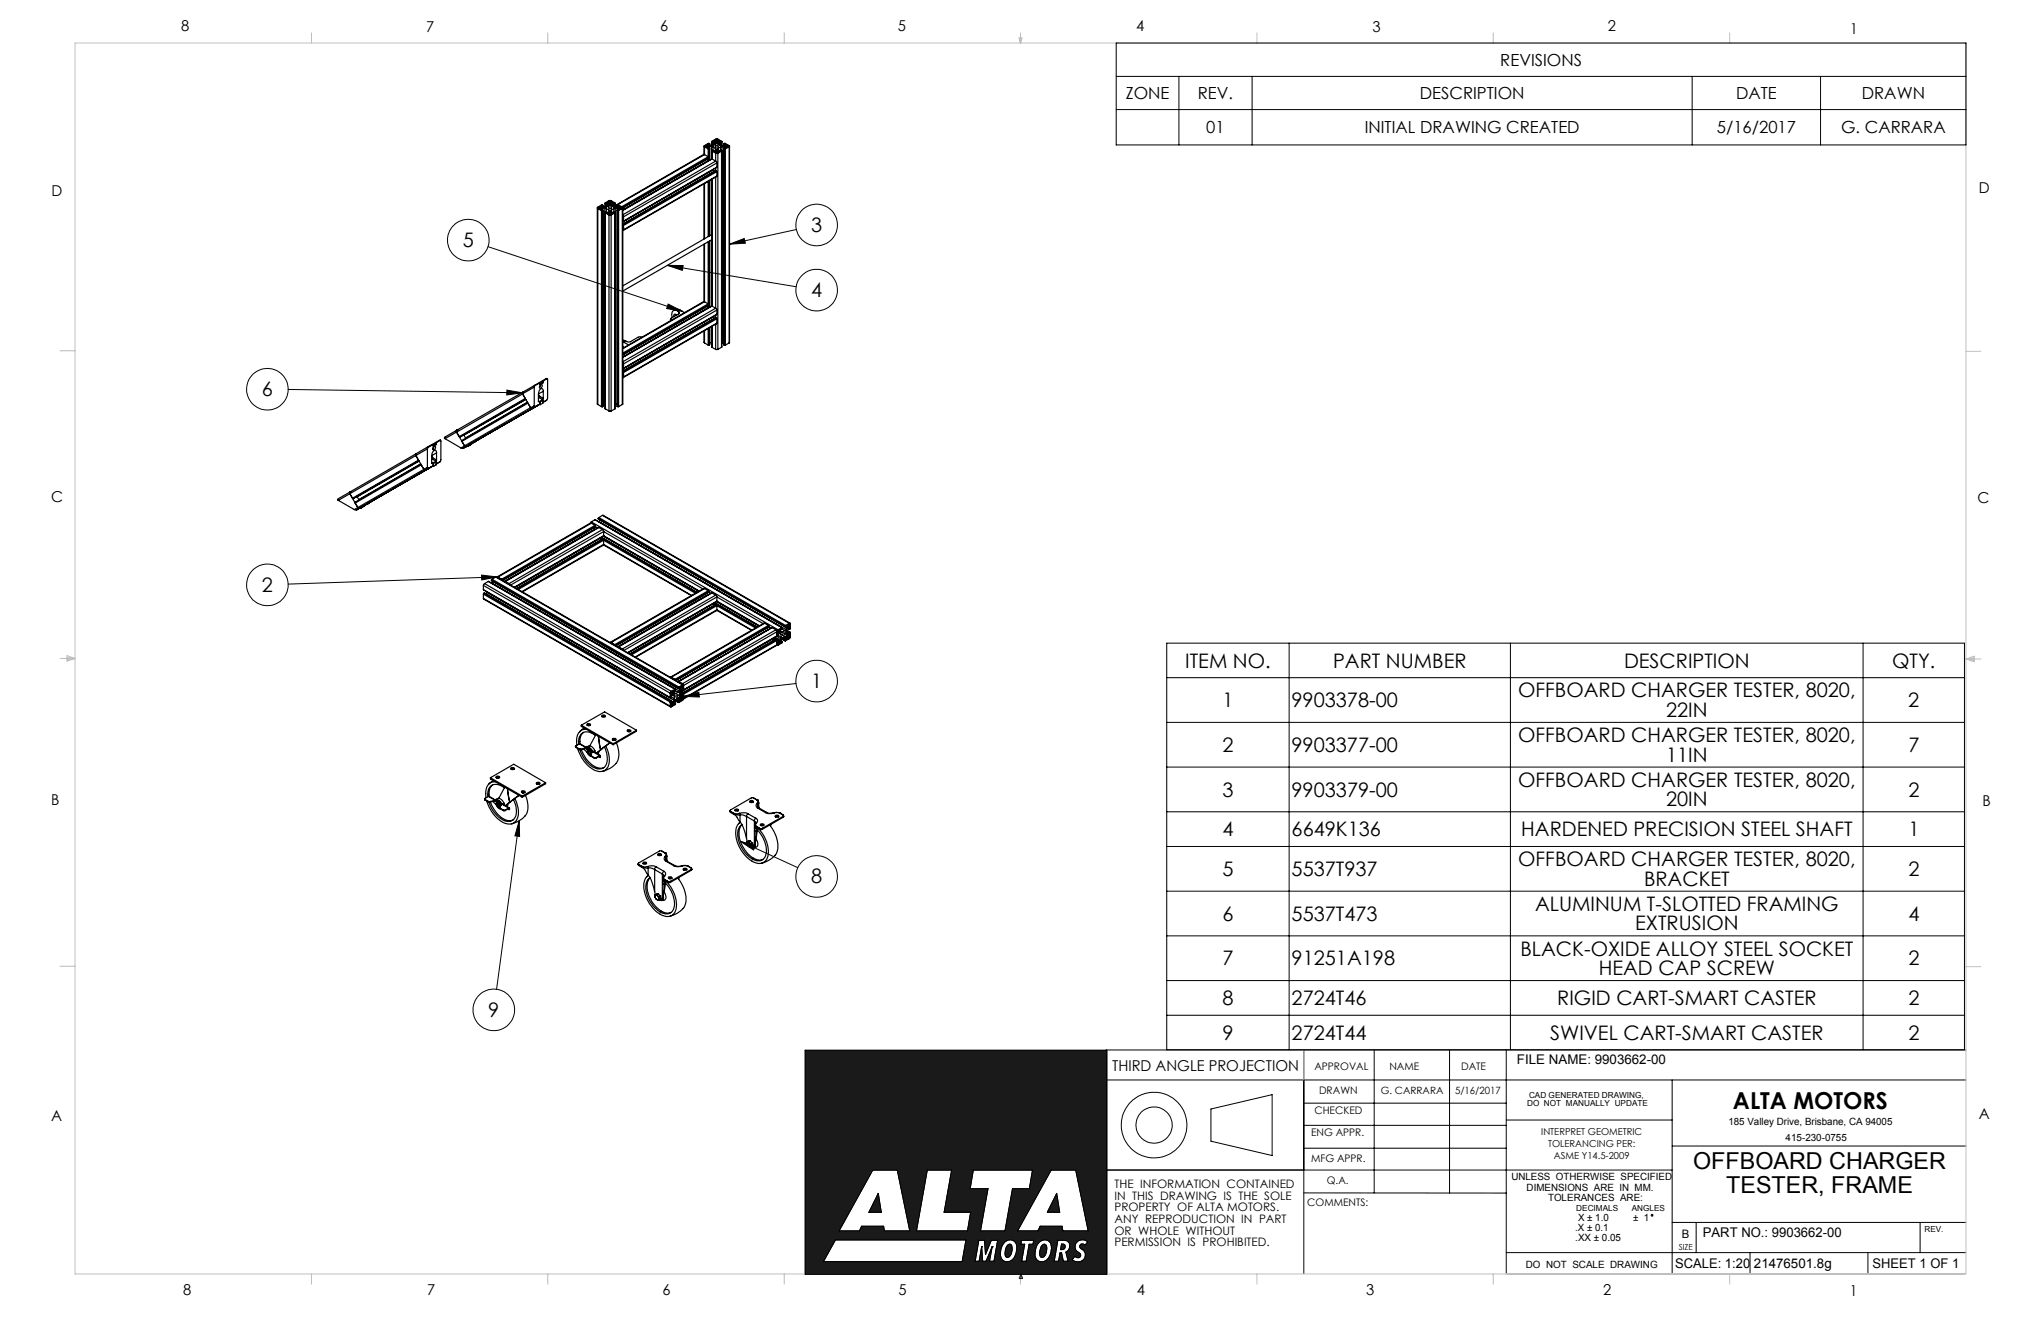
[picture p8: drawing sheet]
<svg xmlns="http://www.w3.org/2000/svg" width="432mm" height="279mm" viewBox="0 0 432 279" stroke-linecap="round" stroke-linejoin="round" font-family="sans-serif">
<defs><g id="words">
<g font-size="4.9">
<text x="366.6" y="234.7">ALTA MOTORS</text>
<text x="358.2" y="247.3">OFFBOARD CHARGER</text>
<text x="365.2" y="252.2">TESTER, FRAME</text>
</g>
<g font-size="4.2">
<text x="97.9" y="52.3">5</text>
<text x="171.6" y="49.1">3</text>
<text x="171.6" y="62.8">4</text>
<text x="55.4" y="83.8">6</text>
<text x="55.4" y="125.2">2</text>
<text x="250.8" y="141.2">ITEM NO.</text>
<text x="282" y="141.2">PART NUMBER</text>
<text x="343.6" y="141.2">DESCRIPTION</text>
<text x="400.3" y="141.2">QTY.</text>
<text x="171.6" y="145.5">1</text>
<text x="258.6" y="149.6">1</text>
<text x="273.2" y="149.6">9903378-00</text>
<text x="321.2" y="147.5">OFFBOARD CHARGER TESTER, 8020,</text>
<text x="403.7" y="149.6">2</text>
<text x="352.5" y="151.6">22IN</text>
<text x="258.6" y="159">2</text>
<text x="273.2" y="159">9903377-00</text>
<text x="321.2" y="157">OFFBOARD CHARGER TESTER, 8020,</text>
<text x="352.5" y="161.1">11IN</text>
<text x="403.7" y="159">7</text>
<text x="321.2" y="166.4">OFFBOARD CHARGER TESTER, 8020,</text>
<text x="258.6" y="168.5">3</text>
<text x="273.2" y="168.5">9903379-00</text>
<text x="352.5" y="170.5">20IN</text>
<text x="403.7" y="168.5">2</text>
<text x="258.6" y="176.9">4</text>
<text x="273.3" y="176.9">6649K136</text>
<text x="321.8" y="176.9">HARDENED PRECISION STEEL SHAFT</text>
<text x="403.7" y="176.9">1</text>
<text x="258.6" y="185.3">5</text>
<text x="273.3" y="185.3">5537T937</text>
<text x="321.2" y="183.2">OFFBOARD CHARGER TESTER, 8020,</text>
<text x="403.7" y="185.3">2</text>
<text x="171.6" y="186.9">8</text>
<text x="347.8" y="187.3">BRACKET</text>
<text x="258.6" y="194.7">6</text>
<text x="273.3" y="194.7">5537T473</text>
<text x="324.8" y="192.7">ALUMINUM T-SLOTTED FRAMING</text>
<text x="346" y="196.8">EXTRUSION</text>
<text x="403.7" y="194.7">4</text>
<text x="321.7" y="202.1">BLACK-OXIDE ALLOY STEEL SOCKET</text>
<text x="258.6" y="204.2">7</text>
<text x="273.3" y="204.2">91251A198</text>
<text x="338.2" y="206.2">HEAD CAP SCREW</text>
<text x="403.7" y="204.2">2</text>
<text x="103.3" y="215.1">9</text>
<text x="258.6" y="212.6">8</text>
<text x="273.3" y="212.6">2724T46</text>
<text x="329.5" y="212.6">RIGID CART-SMART CASTER</text>
<text x="403.7" y="212.6">2</text>
<text x="258.6" y="219.9">9</text>
<text x="273.3" y="219.9">2724T44</text>
<text x="328" y="219.9">SWIVEL CART-SMART CASTER</text>
<text x="403.7" y="219.9">2</text>
</g>
<g font-size="3.5">
<text x="317.4" y="13.9">REVISIONS</text>
<text x="238.2" y="21">ZONE</text>
<text x="253.4" y="21">REV.</text>
<text x="300.4" y="21">DESCRIPTION</text>
<text x="367.3" y="21">DATE</text>
<text x="393.9" y="21">DRAWN</text>
<text x="255.2" y="28.2">01</text>
<text x="288.7" y="28.2">INITIAL DRAWING CREATED</text>
<text x="363.2" y="28.2">5/16/2017</text>
<text x="389.5" y="28.2">G. CARRARA</text>
</g>
<g font-size="3.2">
<text x="38.3" y="6.7">8</text>
<text x="90.2" y="6.7">7</text>
<text x="139.7" y="6.5">6</text>
<text x="190" y="6.5">5</text>
<text x="240.4" y="6.5">4</text>
<text x="290.4" y="6.7">3</text>
<text x="340.2" y="6.6">2</text>
<text x="391.4" y="7.2">1</text>
<text x="10.9" y="41.6">D</text>
<text x="418.7" y="40.7">D</text>
<text x="10.8" y="106.3">C</text>
<text x="418.4" y="106.4">C</text>
<text x="10.8" y="170.2">B</text>
<text x="419.4" y="170.6">B</text>
<text x="235.3" y="226.5">THIRD ANGLE PROJECTION</text>
<text x="10.8" y="237.2">A</text>
<text x="418.6" y="236.8">A</text>
<text x="38.8" y="273.8">8</text>
<text x="90.4" y="273.8">7</text>
<text x="140.2" y="273.8">6</text>
<text x="190.1" y="273.9">5</text>
<text x="240.5" y="273.8">4</text>
<text x="289" y="273.9">3</text>
<text x="339.1" y="273.8">2</text>
<text x="391.4" y="274.1">1</text>
</g>
<g font-size="2.8">
<text x="320.9" y="225">FILE NAME: 9903662-00</text>
<text x="360.3" y="261.7">PART NO.: 9903662-00</text>
<text x="354.4" y="268.2">SCALE: 1:20</text>
<text x="371.1" y="268.2">21476501.8g</text>
<text x="396.2" y="268.2">SHEET 1 OF 1</text>
</g>
<g font-size="2.5">
<text x="235.8" y="251.3">THE INFORMATION CONTAINED</text>
<text x="235.8" y="253.8">IN THIS DRAWING IS THE SOLE</text>
<text x="235.8" y="256.2">PROPERTY OF ALTA MOTORS.</text>
<text x="235.8" y="258.7">ANY REPRODUCTION IN PART</text>
<text x="235.8" y="261.2">OR WHOLE WITHOUT</text>
<text x="235.8" y="263.6">PERMISSION IS PROHIBITED.</text>
<text x="355.8" y="261.8">B</text>
</g>
<g font-size="2.2">
<text x="278.1" y="226.4">APPROVAL</text>
<text x="294" y="226.3">NAME</text>
<text x="309.1" y="226.4">DATE</text>
<text x="279.1" y="231.4">DRAWN</text>
<text x="278.1" y="235.5">CHECKED</text>
<text x="277.4" y="245.8">MFG APPR.</text>
<text x="277.4" y="240.3">ENG APPR.</text>
<text x="280.7" y="250.5">Q.A.</text>
<text x="276.6" y="255.1">COMMENTS:</text>
</g>
<g font-size="2.1">
<text x="292.1" y="231.4">G. CARRARA</text>
<text x="307.8" y="231.3">5/16/2017</text>
<text x="365.7" y="237.8">185 Valley Drive, Brisbane, CA 94005</text>
<text x="377.8" y="241.2">415-230-0755</text>
<text x="319.7" y="249.6">UNLESS OTHERWISE SPECIFIED</text>
<text x="323" y="251.9">DIMENSIONS ARE IN MM.</text>
<text x="327.5" y="254">TOLERANCES ARE:</text>
<text x="333.3" y="260.4">.X ± 0.1</text>
<text x="333.3" y="262.5">.XX ± 0.05</text>
<text x="333.8" y="258.3">X ± 1.0</text>
<text x="345.5" y="258.3">± 1</text>
<text x="322.8" y="268.2">DO NOT SCALE DRAWING</text>
</g>
<g font-size="2">
<text x="326.1" y="240">INTERPRET GEOMETRIC</text>
<text x="327.5" y="242.5">TOLERANCING PER:</text>
<text x="328.8" y="245">ASME Y14.5-2009</text>
</g>
<g font-size="1.8">
<text x="323.5" y="232.2">CAD GENERATED DRAWING,</text>
<text x="323.1" y="234">DO NOT MANUALLY UPDATE</text>
<text x="333.5" y="256">DECIMALS</text>
<text x="345.2" y="256">ANGLES</text>
<text x="407.2" y="260.6">REV.</text>
<text x="355.2" y="264.3">SIZE</text>
</g>
</g></defs>
<g fill="none" stroke="#000" stroke-width=".21">
<path d="M170.4 222.1h63.7v47.4h-63.7zM234 228.4h181.9M256.2 234.6l12.9-3.1v12.9l-12.9-3zM275.8 238h42.9M275.8 233.3h42.9M275.8 222.1v47.3M290.7 222.1v30.2M306.7 222.1v30.2M318.7 222.1v47.4M318.7 236.9h35.1M353.8 228.4v41.1M415.9 222.1h-181.9v47.4"/>
<path d="M184.6 247.5h5.2l2.7 12.8h-5.4l-.2-.9h-4.6l-.5 .9h-4.3zM185.8 252.4l.6 4h-2.6zM196.2 247.5h5.1l-1.6 8.9h5.7l-.7 3.9h-10.8zM205.9 247.5h12.5l-.6 3.9h-3.6l-1.6 8.9h-5.2l1.6-8.9h-3.8zM222.4 247.5h5.2l2.6 12.8h-5.3l-.2-.9h-4.6l-.5 .9h-4.3zM223.6 252.4l.6 4h-2.6zM234 247.5h119.8M275.8 252.3h42.9M275.8 242.9h42.9M353.8 258.6h62.1M353.8 242.4h62.1M358.8 258.6v6.3"/>
<path d="M406.2 258.6v6.3M176.7 262.3h27.7l-.8 4.5h-29.4zM207.7 263.7h.1M207.7 263.7l-.5 3.1h-.9l.8-4.5h1.2l.2 3 1.2-3h1.4l-.8 4.5h-1l.6-3.1M207.7 263.7l.2 3.1h.7l1.3-3.1M209.9 263.7h.1M212.5 262.7a1.5 1.5 0 0 1 1.8-.3 1.5 1.5 0 0 1 .8 1.7 2.51 2.51 0 0 1-2.1 2.8 1.51 1.51 0 0 1-1.4-1.8 3.6 3.6 0 0 1 .9-2.4zM213.2 263.3l.4-.2a.84 .84 0 0 1 .5 1.2l-.2 1a.79 .79 0 0 1-1 .6 2.06 2.06 0 0 1 .3-2.6zM216.1 262.3h2.6l-.2 .9h-.8l-.6 3.6h-1l.7-3.6h-.8zM219.9 262.7a1.5 1.5 0 0 1 1.8-.3 1.5 1.5 0 0 1 .8 1.7 2.58 2.58 0 0 1-2.2 2.8 1.46 1.46 0 0 1-1.3-1.8 3.2 3.2 0 0 1 .9-2.4zM220.5 263.3l.4-.2a.84 .84 0 0 1 .5 1.2l-.2 1a.73 .73 0 0 1-1 .6 2.06 2.06 0 0 1 .3-2.6zM223.8 262.3a2.71 2.71 0 0 1 2.2 .3 1.46 1.46 0 0 1-.5 2.2l.5 2h-1l-.4-1.8h-.3l-.4 1.8h-.9z"/>
<path d="M224.6 263.1h.3a.64 .64 0 0 1 .4 .9 .64 .64 0 0 1-.9 .3zM228 262.5a1.68 1.68 0 0 1 2.1 .2l-.5 .6-.5-.2h-.4l-.2 .3a1.81 1.81 0 0 0 .9 1.3 1.57 1.57 0 0 1-.5 2 1.57 1.57 0 0 1-2.1-.3l.6-.7a.63 .63 0 0 0 .8 .3 .63 .63 0 0 0 .3-.9 1.48 1.48 0 0 1-1.1-1.1 1.48 1.48 0 0 1 .6-1.5zM318.7 264.9h97.2M370.2 264.9v4.6M395.2 264.9v4.6"/>
<circle cx="244.1" cy="238" r="3.8"/>
<circle cx="244.2" cy="238" r="6.9"/>
</g>
<path d="M234.1 222.1v47.4" fill="none" stroke="#191924" stroke-width=".25"/>
<g fill="none" stroke="#c0c0c0" stroke-width=".21">
<path d="M15.9 9.1h400v260.4h-400zM65.9 6.9v2.2M115.9 6.9v2.2M165.9 6.9v2.2M215.6 8h.6l-.3 1.1zM215.7 8l.2 1.1M215.9 6.9v2.2M216 8l-.1 1.1M265.9 6.9v2.2M315.9 6.9v2.2M365.9 6.9v2.2M12.7 74.2h3.2"/>
<path d="M415.9 74.3h3.2M12.7 139.3h3.2M14.2 139.1l1.7 .2M14.2 138.7l1.7 .6-1.7 .5zM15.9 139.3l-1.7 .3M415.9 139.4h3.2M415.9 139.4l1.8-.6v1.2zM415.9 139.4l1.8 .3M417.7 139.2l-1.8 .2M12.7 204.4h3.2M415.9 204.5h3.2M275.8 222.1v6.3"/>
<path d="M65.9 269.5v2.1M115.9 269.5v2.1M165.9 269.5v2.1M215.9 269.5v2.1M215.9 269.5l.3 .8h-.6zM265.9 269.5v2.1M315.9 269.5v2.1M365.9 269.5v2.1"/>
</g>
<path d="M216 269.5l.3 .9h-.6z" fill="none" stroke="#00f" stroke-width=".25"/>
<path d="M224.6 263.1l-.2 1.2h.5l.5-.4v-.5l-.3-.2zM185.8 252.4l-2 4h2.6zM213.3 263.3l-.4 .5-.3 1.2 .1 .7 .3 .3h.3l.4-.4 .4-1.3-.1-1-.3-.2zM223.6 252.4l-2 4h2.6zM219.9 262.7l.8-.4h.8l.6 .3 .3 .9v1l-.3 1.2-.6 .8-.8 .4-1.1-.2-.4-.4-.2-.5 .1-1.8zM212.4 262.8l.7-.5 .8-.1 .7 .3 .5 .7v1.2l-.4 1.4-.6 .8-.7 .3h-.7l-.4-.2-.5-.5-.1-.5 .1-1.6zM222.4 247.5h5.2l2.6 12.9h-5.3l-.2-1h-4.6l-.5 1h-4.3zM227.8 262.8a1.63 1.63 0 0 1 2.3-.1l-.5 .6-.4-.2-.7 .2-.1 .5 .4 .4a1.49 1.49 0 0 1 .6 2.1 1.49 1.49 0 0 1-2.2 .4l-.4-.3 .7-.6a.64 .64 0 0 0 1.1 0 .64 .64 0 0 0-.6-1 1.3 1.3 0 0 1-.2-2zM223.8 262.3h1.4l.6 .2a1.38 1.38 0 0 1-.3 2.3l.5 2h-1l-.4-1.8h-.3l-.4 1.8h-.9zM216.1 262.3h2.6l-.2 .9h-.8l-.6 3.6h-1l.7-3.6h-.8zM207.1 262.3h1.2l.2 3 1.2-3h1.4l-.8 4.5h-1l.6-3.1-1.3 3.1h-.7l-.2-3.1-.5 3.1h-.9zM196.2 247.5h5.1l-1.6 8.9h5.7l-.7 4h-10.8zM176.7 262.3h27.7l-.8 4.5h-29.4zM184.6 247.5h5.2l2.7 12.9h-5.4l-.2-1h-4.6l-.5 1h-4.3zM205.9 247.5h12.5l-.6 3.9h-3.6l-1.6 9h-5.2l1.6-9h-3.8zM170.4 222.1v47.4h63.7v-47.4zM220.6 263.3l-.5 .7-.1 .8v.8l.3 .4 .5-.1 .3-.4 .4-1.4-.3-.9-.3-.1z" fill-rule="evenodd" fill="#191924"/>
<g fill="none" stroke="#000" stroke-width=".21">
<path d="M236.1 9.1h179.8v21.6h-179.8zM236.1 16.2h179.8M249.4 16.2v14.5M264.9 16.2v14.5M358 16.2v14.5M385.2 16.2v14.5M236.1 23.2h179.8M103.3 52.2l41 13.6M141.2 56.1l3.3 .1-.1 1zM141.2 56.1l27.2 4.5M154.3 51.6l3.1-1.2 .3 1zM168.5 48.5l-14.2 3.1"/>
<path d="M141.4 64.3l2.9 1.5-3.3-.5zM61 82.4l49.5 .7M107.2 82.5l3.3 .6-3.3 .4zM101.9 121.6l3.3 .4-3.3 .7zM105.2 122l-44.2 1.5M246.8 136h168.8v86h-168.8zM272.7 136v86M319.5 136v86M394.2 136v86M144.6 147.3l3.2-.9 .2 1zM168.4 144.6l-23.8 2.7M246.8 152.8h168.8"/>
<path d="M246.8 143.3h168.8M109.9 173.6v3.3l-1-.1zM109.9 173.6l-4.8 35.6M156.6 177.9l3.2 1-.4 .9zM156.6 177.9l12.2 5.6M246.8 162.2h168.8M246.8 171.7h168.8M246.8 179h168.8M246.8 188.5h168.8M246.8 197.9h168.8M246.8 207.4h168.8M246.8 214.7h168.8"/>
<path d="M170.4 222.1h63.7v47.4h-63.7zM184.6 247.5h5.2l2.7 12.9h-5.4l-.2-1h-4.6l-.5 1h-4.3zM185.8 252.4l.6 4h-2.6zM196.2 247.5h5.1l-1.6 8.9h5.7l-.7 4h-10.8zM205.9 247.5h12.5l-.6 3.9h-3.6l-1.6 9h-5.2l1.6-9h-3.8zM222.4 247.5h5.2l2.6 12.9h-5.3l-.2-1h-4.6l-.5 1h-4.3zM223.6 252.4l.6 4h-2.6zM176.7 262.3h27.7l-.8 4.5h-29.4zM207.7 263.7h.1M207.7 263.7l-.5 3.1h-.9l.8-4.5h1.2l.2 3 1.2-3h1.4l-.8 4.5h-1l.6-3.1M207.7 263.7l.2 3.1h.7l1.3-3.1M209.9 263.7h.1"/>
<path d="M212.5 262.7a1.5 1.5 0 0 1 1.8-.3 1.5 1.5 0 0 1 .8 1.7 2.51 2.51 0 0 1-2.1 2.8 1.51 1.51 0 0 1-1.4-1.8 3.6 3.6 0 0 1 .9-2.4zM213.2 263.3l.4-.2a.84 .84 0 0 1 .5 1.2l-.2 1a.79 .79 0 0 1-1 .6 2.06 2.06 0 0 1 .3-2.6zM216.1 262.3h2.6l-.2 .9h-.8l-.6 3.6h-1l.7-3.6h-.8zM219.9 262.7a1.5 1.5 0 0 1 1.8-.3 1.5 1.5 0 0 1 .8 1.7 2.58 2.58 0 0 1-2.2 2.8 1.46 1.46 0 0 1-1.3-1.8 3.2 3.2 0 0 1 .9-2.4zM220.5 263.3l.4-.2a.84 .84 0 0 1 .5 1.2l-.2 1a.73 .73 0 0 1-1 .6 2.06 2.06 0 0 1 .3-2.6zM223.8 262.3h1.3a1.3 1.3 0 0 1 1.2 1.1 1.3 1.3 0 0 1-.8 1.4l.5 2h-1l-.4-1.8h-.3l-.4 1.8h-.9zM224.6 263.1a.61 .61 0 0 1 .8 .5 .61 .61 0 0 1-.7 .7h-.3zM227.7 262.9a1.65 1.65 0 0 1 2.4-.2l-.5 .6a.62 .62 0 0 0-1.1 .1 .62 .62 0 0 0 .5 .9 1.48 1.48 0 0 1 .4 2 1.48 1.48 0 0 1-2 .5l-.6-.4 .6-.7a.65 .65 0 0 0 1.1 .1 .65 .65 0 0 0-.5-1 1.41 1.41 0 0 1-.3-1.9z"/>
<circle cx="99.1" cy="50.8" r="4.4"/>
<circle cx="172.8" cy="47.6" r="4.4"/>
<circle cx="172.8" cy="61.4" r="4.4"/>
<circle cx="56.6" cy="82.3" r="4.4"/>
<circle cx="56.6" cy="123.7" r="4.4"/>
<circle cx="172.8" cy="144.1" r="4.4"/>
<circle cx="172.7" cy="185.4" r="4.4"/>
<circle cx="104.4" cy="213.6" r="4.4"/>
<circle cx="349.5" cy="257" r=".19"/>
</g>
<path d="M154.3 51.6l3.1-1.2 .3 1zM141.2 56.1l3.3 .1-.1 1zM141.4 64.3l2.9 1.5-3.3-.5zM144.6 147.3l3.2-.9 .2 1zM156.6 177.9l3.2 1-.4 .9zM109.9 173.6v3.3l-1-.1zM101.9 121.6l3.3 .4-3.3 .7zM107.2 82.5l3.3 .6-3.3 .4z" fill="#000"/>
<g fill="none" stroke="#000" stroke-width=".25">
<path d="M148.9 30.9v1.8M148.9 38.9v11.7M149 32.7h-.1l-18.8 10.8M149 31l.8 .5M149 32.7l.8 .5M149 31v1.7M149 38.8v11.7M149 32.7l-18.9 10.9M149.3 30.8l-.1 .1 .1 .1M149.3 31l.2 .2M149.3 30.8v.2M149.5 30.7h.1"/>
<path d="M149.5 31.2h.1M149.5 30.7l-.2 .1M149.5 30.7v.5M149.5 30.7l.4 .2M149.6 33.7l.2 .3M149.8 34h.1M149.8 34l-18 10.4M149.8 31.2h.1M149.8 31.5h.3M149.8 30.6v.1M149.8 33.2l.2 .1M149.8 31.2l.2 .1"/>
<path d="M149.8 30.7l.2 .1M149.8 31.5v1.7M149.8 33.5v.5M149.8 38.3v11.7M149.8 33.2l-18.3 10.5M149.9 30.9v.1M149.9 31l-.4 .2M150 33.4l-18.2 10.6-.1 41.5M150 33.3v.1M150 33.3l-18.3 10.6M150 33.4l-18.2 10.5M150 31h.1"/>
<path d="M150 30.8h.1M150 30.5l-.2 .1M150 31l-.2 .2M150 30.5v.1M150 30.5v.3M150 31v.3M150 31.3l.1 .2M150 31h.5M150 30.6v.2M150.1 31.5v2.4M150.1 38.2v11.7M150.1 30.5v-.1l-.2-.1-.9 .5v.2"/>
<path d="M150.1 31.5h.1M150.1 30.5l-.1 .1M150.1 30.5v.3M150.1 31.4v2.4M150.1 38.2v11.6M150.2 30.4v.4M150.5 31l.3 .1M150.5 31v2.6M150.5 38v11.6M150.6 37.9v12.8M150.6 29.9v.9M150.6 31.9v1.7"/>
<path d="M150.6 30v-.1l1.1-.5 1 .5-.1 .1M150.6 33.6l-18.8 10.9M150.6 32l.8 .4M150.6 30h.1M150.6 33.6l.8 .5M150.6 30v.8M150.6 32v1.6M150.6 37.9v26.8M150.7 30h.2M150.7 30v.8M150.8 35.9h.1M150.8 31.1l.5 .3"/>
<path d="M150.8 31.1v.7M150.9 35.9l.2 .4M150.9 35.9l-19.1 11.1M150.9 30v.7M151 31.9l-.3-.1-.1 .2M151 31.9h.1M151 30h-.1M151 30v.7M151.1 29.9h.2M151.1 29.9l-.1 .1M151.1 29.9v.7M151.2 32.1v.1"/>
<path d="M151.2 32.2l.4 .1 .4-.1M151.2 29.7h.1M151.2 29.7l.4 .2 .4-.2M151.3 29.9l.1 .1M151.3 29.9v.6M151.3 31.4l.2 .1v.4l-.2 .1-.3-.1M151.3 30.5l-.6 .3h-.6M151.3 30.8h.1a.32 .32 0 0 1 .4-.1 .32 .32 0 0 1 .1 .3 .34 .34 0 0 1-.3 .1 .34 .34 0 0 1-.3-.3zM151.3 31.4v.5M151.4 32.4h.5M151.4 34.1l.3 .4M151.4 36.1h.1"/>
<path d="M151.4 36.1l-19.6 11.3M151.4 32.4v1.7M151.4 35.6v.5M151.4 37.4v27.8M151.4 34.1l-19.6 11.3M151.4 30l.1 .3-.2 .2M151.4 29.5h.4M151.4 29.5l-.2 .2M151.4 29.5v.3M151.4 30v.4M151.5 36.1h.1M151.5 36.1l-19.7 11.3"/>
<path d="M151.6 31.9h.1M151.6 36.1l.1 .2M151.6 31.9l-.4 .2M151.6 36.1l-19.8 11.4M151.6 31.9v.4M151.7 35.3l-.1 .1M151.7 37.2l-19.9 11.6M151.7 35.3l-19.8 11.5M151.7 34.5v.8M151.7 36.3v.9M151.7 34.5l-19.8 11.4M151.7 36.3l-19.8 11.4"/>
<path d="M151.7 37.2l-19.8 11.4M151.7 31.9l.3 .2M151.7 31.9v.4M151.8 30v.4l.7 .4h.8l.2-.1M151.8 29.5v.3M151.8 30v.3M151.8 29.5l.2 .2M151.9 32.4v41.5M151.9 31.4l-.1 .4 .3 .2 .2-.1M151.9 31.4v.5M152 29.8h.2M152 29.8l-.2 .2"/>
<path d="M152 29.8v.7M152 29.7h.1M152 32.1v.1M152 32.2h.1M152.2 29.8l.1 .2M152.2 29.8v.8M152.3 31.9l.3-.1v.2M152.3 30h.1M152.3 30v.7M152.3 31.9h.1M152.4 30h.2M152.4 30v.7"/>
<path d="M152.4 31.1l-.5 .3M152.4 31.1v.7M152.6 30v.8M152.6 32l-.7 .4M152.6 32v41.4M152.7 31.9l-.1 41.5M152.7 30v.8M152.8 31l-.4 .1M152.8 31h.4M152.8 31v41.5M153.1 31.4l.1 41.6M153.1 30.4v.4"/>
<path d="M153.2 30.5l-.1-.1 .3-.1 .9 .5v.2M153.2 30.5l.1 .1M153.2 31.5h.1M153.2 30.5v.3M153.2 31.5v41.5M153.2 31.5h.3M153.2 31h.1M153.2 31v.3M153.3 31.3l-.1 .2M153.3 31l.2 .1M153.3 30.6v.2M153.3 31v.3"/>
<path d="M153.3 30.5l.2 .1M153.3 30.5v.1M153.3 30.5v.3M153.4 30.9v.1M153.4 31l.3 .2M153.5 31.1v.1M153.5 31.2l-.2 .1M153.5 31.5v41.5M153.5 30.6v.1M153.7 30.7h.1M153.7 31.2h.1M153.7 30.7l-.3 .2"/>
<path d="M153.7 30.7v.5M153.8 30.7l.3 .1M153.8 30.7v.5M154.1 30.8v.2M154.1 31l-.3 .2M154.3 31l-.8 .5M154.3 31v41.5M154.3 30.9v41.6M126.4 44l.1 41.5M126.5 44.1l.7 .5M126.5 44.1v41.4M126.7 43.9h-.1l.1 .2"/>
<path d="M126.7 44.1l.2 .1M126.7 43.9v.2M126.9 44.2h.1M126.9 43.7h.1M126.9 43.7l-.2 .2M126.9 43.7v.5M127 43.7l.3 .2M127 43.7v.5M127.2 44.2v.1M127.2 44.6h.3M127.2 43.6v.1M127.2 43.7l.2 .2"/>
<path d="M127.2 44.3h.3M127.2 44.6v41.4M127.3 43.9v.1M127.3 44l-.3 .2M127.4 43.6h.1M127.4 43.6h-.2M127.4 43.6v.3M127.4 44.1h.1M127.4 43.9h.1M127.4 44.1l-.2 .1M127.4 44.1v.2M127.5 44.3v.2"/>
<path d="M127.5 47.7v.2M127.5 44.1h.5M127.5 43.6v.3M127.5 44.1v.2M127.5 44.6v3.1M127.5 47.9v30.9M127.5 43.5v-.1h-.3l-.7 .4-.1 .1 .1 .2M127.5 44.5v.1M127.5 43.5v.1M127.5 43.5v.4M127.5 44.5v3.2M127.5 47.7h.1"/>
<path d="M127.5 47.9h.1M127.6 44.5l-.1 41.5M127.6 43.5v.4M128 44.1h.3M128 44.1v41.4M128 44.9l.1 41.6M128 43v.9M128.1 45v41.5M128.1 45l.7 .5M128.1 43.1h.2M128.1 43.1v.8M128.3 44.1l.5 .3"/>
<path d="M128.3 44.1v.7M128.3 43.1v.6M128.4 44.9l-.2-.1-.1 .2M128.4 43l-.1 .1M128.4 43v.7M128.4 44.9h.1M128.5 42.9h.2M128.5 42.9l-.1 .1M128.5 42.9v.7M128.7 42.8l.3 .1 .5-.1M128.7 42.7v.1M128.7 45.2l.4 .2 .4-.2"/>
<path d="M128.7 45.2h.1M128.7 42.9l.2 .1M128.7 42.9v.6M128.7 43.9a.35 .35 0 0 1 .4-.2 .35 .35 0 0 1 .3 .3l-.1 .1a.35 .35 0 0 1-.6-.2zM128.8 44.4l.1 .5-.3 .1-.2-.1M128.8 44.4v.6M128.8 45.5h.5M128.8 45.5v41.4M128.9 43h.1M128.9 42.6h.4M128.9 42.6v.3M128.9 43v.4"/>
<path d="M128.9 42.6l-.2 .1M128.9 43.3l-.8 .6h-.6M129 45h.2M129 45l-.3 .2M129 45v.4M129.2 45l.3 .2M129.2 45v.4M129.3 43v.5l.9 .4M129.3 42.6l.2 .1M129.3 42.6v.3M129.3 43v.4M129.3 45.5v41.4"/>
<path d="M129.4 44.4l-.2 .5 .2 .1 .3-.1M129.4 44.4v.6M129.4 42.9h.2M129.4 42.9l-.1 .1M129.4 42.9v.6M129.5 42.7v.1M129.5 45.2h.1M129.6 42.9l.1 .1M129.6 42.9v.7M129.7 44.9l.3-.1 .1 .2M129.7 43v.7M129.7 44.9h.1"/>
<path d="M129.7 43l.1 .1M129.8 43.1h.2M129.8 43.1v.6M129.9 44.1l-.5 .3M129.9 44.1v.7M130.1 43v-.1l-.8-.5h-.4l-.8 .5v.2M130.1 43l-.1 .1M130.1 45l-.8 .5M130.1 43v.9M130.1 45v41.5M130.1 44.9v41.6M130.2 44.1h-.3"/>
<path d="M130.2 44.1v41.4M130.2 43.9h.5M130.2 44.1h.4M130.6 43.5v.4M130.6 44.5v41.5M130.6 44.1h.1M130.6 44.1v.2M130.7 43.9h.1M130.7 43.6l-.1-.2h.3l.8 .4 .1 .1-.1 .2M130.7 44.5h.2M130.7 44.3l-.1 .1 .1 .1M130.7 43.6v.3"/>
<path d="M130.7 44.5v41.5M130.7 44.1l.2 .1M130.7 44.1v.2M130.7 43.5l.2 .1M130.7 43.5v.1M130.7 43.5v.3M130.8 43.9v.1M130.8 44l.4 .2M130.9 43.6v.1M130.9 44.2v.1M130.9 43.7l-.2 .2M130.9 44.3h-.2"/>
<path d="M130.9 44.5v41.5M131.2 44.2h.1M131.2 43.7h.1M131.2 43.7l-.4 .2M131.2 43.7v.5M131.3 43.7l.1 .2M131.3 43.7v.5M131.4 43.9h.2l-.2 .2M131.4 44.1l-.1 .1M131.4 43.9v.2M131.7 44.1l-.8 .4M131.7 44.1v41.4"/>
<path d="M131.8 45.5l.1 .4M131.8 46.1v.1M131.8 45.8v.1M131.8 48.4v.1M131.8 48.2h.1M131.8 46.1h.1M131.8 48.4h.1M131.8 47.5h.1M131.8 47.5l.1 .2M131.9 45.9v.9h-.1M131.9 48.6l-.1 .2M131.9 47.7v.9"/>
<path d="M148.9 51.6v12.2M149 51.6v12.2M149.8 51.1v13.2M150.1 49.9l-.1 .1M150.1 51v14M150.1 50.9v14M150.5 50.7v14M150.6 49.6l-18.8 10.9M150.6 50.7l-18.8 10.9M150.6 50.7v14M127.5 78.8v.2M127.5 79v7"/>
<path d="M127.5 78.8h.1M127.5 79h.1M131.8 72.3l.2 .1M131.8 73.2l.2 .4M131.8 72l.6 .1M131.8 76.7l.1 .3M131.8 77.3h.1M131.8 76.9v.1M131.8 79.6h.1M131.8 79.3h.1M131.8 78.6h.1M131.8 78.6l.1 .2"/>
<path d="M131.9 77.9h-.1M131.9 79.7l-.1 .2M131.9 77v.9M131.9 78.8v.9M132 72.4l1 .6M132.4 72.1l-.4 .3M135.8 71.3l-.3-.1-.5 .1-1.8 1-.8-.2M141.9 67.5v.4M143 66.5v.2M143.2 66.6a.33 .33 0 0 0-.5-.1 .33 .33 0 0 0-.1 .5M143.4 65.8a.81 .81 0 0 0-1-.1 .81 .81 0 0 0-.3 1l.1 .5M143.4 65.8l.2 .1"/>
<path d="M143.6 66.4l-1.7 1 .1 .4M143.6 65.9a.26 .26 0 0 1 .2 .2 .26 .26 0 0 1-.2 .3M143.6 65.9v.5M143.8 65.5l-.7-.1-.6 .3M143.8 65.5l-.4 .3M143.8 65.5l1.1 .6M148.9 70l.1 2.5M149 63.8h-.1l-17.1 9.9M149 72.5l.8 .5M149 63.8l.8 .5M149 69.9v2.6M149 63.8l-17.2 10"/>
<path d="M149.6 64.8l.2 .3M149.8 65.1l-18 10.4M149.8 65.1v.1M149.8 73h.3M149.8 64.3l.2 .2M149.8 64.6v.5M149.8 69.5v3.5M149.8 64.3l-18 10.4M150 64.5l-18.2 10.6M150 64.5h.1M150 64.5l-18.2 10.5M150.1 69.4v3.6"/>
<path d="M150.1 73h.1M150.1 69.3v3.7M150.1 72.5h.4M150.5 72.5h.1M150.5 69.1v3.4M150.6 64.7h.1M150.6 64.7l-18.8 10.9 18.8-10.9M150.6 69v4.4M150.6 73.4l.8 .5M150.6 64.7l.8 .5M150.8 67h.1M150.9 67l.2 .4"/>
<path d="M150.9 67l-19.1 11.1M151.4 73.9h.5M151.4 65.2l.3 .4M151.4 67.2h.1M151.4 67.2l-19.6 11.3M151.4 66.6v.6M151.4 68.5v5.4M151.4 65.2l-19.6 11.3M151.5 67.2h.1M151.5 67.2l-19.7 11.4M151.6 67.2l.1 .2M151.6 67.2l-19.8 11.4"/>
<path d="M151.7 66.5l-19.8 11.5M151.7 68.3l-19.9 11.6M151.7 65.6l-19.8 11.4M151.7 66.5l-19.8 11.4M151.7 65.6v.9M151.7 67.4v.9M151.7 67.4l-19.8 11.4M151.7 68.3l-19.8 11.4M152.6 73.4l-.7 .5M152.7 72.5h.1M152.8 72.5h.3M153.2 73h.1"/>
<path d="M153.2 73h.3M154.3 72.5l-.8 .5M88 96.3l1.7 3M88 96.3l.5 1-13.9 8.1M88.1 96l-16.5 9.5-.2 .2 .2 .1M88.1 96l-.1 .3M88.6 97.4l-13.8 8M88.7 97.5l-13.1 7.6M89 98.1l-13.1 7.6M89 98.2l-13.8 8-.1 .2M89.7 99.3l.3 .1M89.7 99.3l-14 8.1"/>
<path d="M89.7 99.3l-.6-1-14 8.1M90.1 99.4l.7-.4-14.7 8.5M90.4 98.8l.2 .3M90.4 94.9l-18.8 10.9M90.4 94.9v3.9M90.4 98.8l-.7 .5M90.5 94.7l-.1 .2M90.5 94.5v.2M90.5 94.5l-2.4 1.5M90.6 99.1l-.6 .3M91.3 97.9l.2 .1M91.3 96.4v1.5"/>
<path d="M91.3 96.4l.2 .4M91.3 96.6l.3 .4M91.5 97.1l-.2 .1M91.5 97.1l.7 .4M91.5 96.8l.1 .2M91.5 96.8l.9 .5M91.6 97l-.1 .1M91.6 98.6l-16.1 9.2M91.6 94.1h.1M91.6 94.1l-1.1 .6M91.6 94.1l.1 .3M91.6 97.9v.7"/>
<path d="M91.6 98.6l-1 .5M91.6 97.9l-.1 .1M91.6 98.6l-1.6 .8M91.6 98.6h.1M91.6 97.9l.1 .1M91.7 94.5a.23 .23 0 0 1 .4-.1 .23 .23 0 0 1 0 .4 .3 .3 0 0 1-.2 .3 .3 .3 0 0 1-.4-.1zM91.7 94.1v.3M91.7 98v.6M91.8 94.5l-.3 .4M92.1 97.6l-.5 .3M92.1 97.6l.2 .1M92.2 97.5l-.1 .1"/>
<path d="M92.3 93.8l-.6 .3M92.3 93.8v.3l-.6 .3M92.3 97.7v.6l-.6 .3M92.3 97.7l-.6 .3M92.4 97.3l-.2 .2M92.4 95.8a.42 .42 0 0 0-.3-.6 .42 .42 0 0 0-.6 .4l-.2 .8M92.4 95.8v1.5M92.4 95.8l-1.1 .6M93.2 93.1l-2.7 1.4M93.2 93.1l.1 4.1-.2 .5-.8 .4 .2-.1M93.2 93.1l-1.1 .6 .2 .1M94.2 92.8l3.3 2"/>
<path d="M96.6 91.4l1.7 2.9M96.6 91.4l.6 1M96.7 91l-.1 .4M96.7 91h.1M96.7 91l-2.5 1.4-.2 .2 .2 .2M97.2 92.4h.1M97.4 92.4h-.1M97.5 94.8h.6M97.7 93.3l14-8 .6 .9-14 8.1M97.7 93.3l.6 1M98.1 92h.1M98.1 92l.4 .6"/>
<path d="M98.3 94.3l.4 .1-.4-.1M98.3 94.3l-.8 .5M98.5 92.6v.1M98.8 94.4h.2M99.6 93.9v.2l-.6 .3M99.6 93.9h.1M100.2 93.6h.1M100.2 93.6l-1.2 .7v.1M100.3 93.5h.1M100.5 93.4l.5-.3-.7 .4M110.6 83.3l1.7 3M110.6 83.3l-16.4 9.5"/>
<path d="M110.6 83.3l.5 1-13.9 8.1M110.6 82.9v.4M110.6 82.9l-13.9 8.1M111.2 84.4l-13.9 8M111.3 84.5l-13.2 7.5M111.6 85.1l-13.1 7.5M111.6 85.1l-13.8 8-.1 .2M112.3 86.3l.3 .1M112.6 86.4l-14.5 8.4M113 85.8l.2 .2M113 81.9v3.9M113 81.9l-2.4 1.4"/>
<path d="M113 85.8l-.7 .5M113.1 81.6l-.1 .3M113.1 81.5v.1M113.1 81.5l-2.5 1.4M113.4 85.9l-.8 .5M113.9 84.9h.2M113.9 83.3v1.6M113.9 83.4l.3 .4M113.9 83.6l.3 .4M114.1 84.1l-.2 .1M114.1 84.1l.7 .4M114.1 85.5l-.5 .4"/>
<path d="M114.1 85.5h.1M114.2 84l-.1 .1M114.2 83.8v.2M114.2 81l.1 .1M114.2 81l-1.1 .6M114.2 81l.1 .4M114.2 84.9v.6M114.2 85.5l-16.1 9.3M114.2 84.9h-.1M114.2 83.8l.7 .5M114.2 85.5l.1 .1M114.2 84.9l.1 .1"/>
<path d="M114.2 81.6a.28 .28 0 0 1 .5-.2 .28 .28 0 0 1 0 .4 .27 .27 0 0 1-.3 .3 .27 .27 0 0 1-.3-.2zM114.3 81.1v.3M114.3 85v.6M114.4 81.4l-.3 .4M114.7 84.6l-.5 .3M114.7 84.6l.2 .1M114.8 84.5l-.1 .1M114.9 80.8l-.6 .3M114.9 80.8v.2l-.6 .4M114.9 84.7v.6l-.6 .3M114.9 84.7l-.6 .3M114.9 84.3l-.1 .2"/>
<path d="M114.9 82.8a.45 .45 0 0 0-.4-.6 .45 .45 0 0 0-.4 .5l-.2 .6M114.9 82.8v1.5M114.9 82.8l-1 .5M115 85l-.1 .1M115.6 84.7l-.7 .4M115.8 80.1h-.3l-2.4 1.4M115.8 80.1l.1 4.1-.3 .5M115.8 80.1l-1.1 .6 .2 .1M126.5 85.5l.7 .5M127.2 86h.3M127.5 86h.1M127.6 85.5h.4"/>
<path d="M128.1 86.5l.7 .4M128.8 86.9h.5M130.1 86.5l-.8 .4M130.2 85.5h-.1M130.2 85.5h.4M130.6 85.9v.1M130.6 86h.1M130.7 86h.2M131.7 85.5l-.8 .5M71.6 105.8l3.4 2M74 104.4l1.7 3M74 104.4l.6 1"/>
<path d="M74.1 104l-.1 .4M74.1 104h.1M74.6 105.4h.2M74.8 105.4h.1M75 107.8h.5M75.1 106.4l.6 1M75.5 105l.1 .1M75.6 105.1l.3 .6M75.7 107.4l.4 .1-.6 .3M75.7 107.4l.4 .1M75.7 107.4l-.7 .4M75.9 105.7l.1 .1"/>
<path d="M76.2 107.4l.2 .1M76.9 107l-.8 .5M77 107h.1M77 107v.1l-.6 .4M77.6 106.6h.1M77.6 106.6l-1.2 .7v.2M77.7 106.6h.1M77.9 106.5l.6-.4-.8 .5M125.1 110.7l-.2-.1-19.7 11.4M125.1 110.4l-.2 .3M125.1 110.7l-19.8 11.4M125.1 110.7l.8 .4"/>
<path d="M125.1 110.4l39.5 22.8M125.6 111.6l.2 .3M125.8 111.9v.1M125.8 111.9l-19.1 11.1M125.9 111.1l.1 .2M125.9 109.9l39.6 22.9M125.9 111.1l-19.8 11.4M125.9 109.9l39.5 22.9M125.9 109.9l-.8 .5M126 111.4l-19.7 11.4M126 111.3l-19.8 11.4M126 111.3v.1"/>
<path d="M126 111.4l-19.7 11.3M126 111.4l.4 .3M126.6 109.7v.1M126.6 109.7l39.5 22.9M126.6 109.7l25.3 14.6M126.6 109.7h.1M126.7 111.6l-19.8 11.4M126.7 109.5l-.1 .2M126.7 111.6l.8 .4M126.7 109.5l39.5 22.8M126.8 110.3l-.1 .1M126.8 110.3l39.5 22.8"/>
<path d="M126.9 113.8v.1M126.9 113.9l.2 .3M126.9 110l-.1 .3M126.9 113.9l-18 10.4M126.9 113.8l.5 .3M127.1 113.7l20.3 11.6M127.2 113.7l20.2 11.6M127.2 113.6l20.3 11.7M127.5 112l.2 .4M127.5 109l39.6 22.8M127.5 112l-19.8 11.4M127.5 109l-.8 .5"/>
<path d="M127.5 109l39.5 22.8M127.5 114l-18.2 10.5M127.5 114l.1 .1M127.6 114.1l.1 .2M127.6 114.1l-18.2 10.5M127.6 113.4l20.2 11.7M127.7 113.3l20.2 11.7M127.7 115.3l18.6 10.7M127.7 113.3l-18.8 10.9M127.7 115.1l-.1 .2-17.1 9.9M127.7 112.4v.9M127.7 114.3v.8"/>
<path d="M127.7 112.4l-19.7 11.4M127.7 113.3l-18.9 10.9M127.7 114.3l-18.1 10.4M127.7 115.1l-17.3 10M127.7 112.4l21 12.2M127.7 113.3l20.3 11.7M127.7 114.3l19.4 11.2M127.7 115.1l18.6 10.8M102.3 124.7l39.5 22.9M102.3 126.6l39.6 22.9M102.3 123.8l39.5 22.8M102.3 124.7l39.5 22.8"/>
<path d="M102.3 123.8v.9M102.3 125.7v.9M102.3 125.7l39.5 22.8M102.3 126.6l39.5 22.8M102.4 125.5l-.1 .2M102.4 125.5l1.4 .8M102.4 125.4l39.7 22.8M102.4 125.4l1.5 .8M102.4 125.4v.1M102.5 123.4l-.2 .4M102.5 123.4l39.5 22.8M103 125.3l39.6 22.8"/>
<path d="M103 125.3l-.1 .3M103.1 125.2l-.1 .1M103.3 123l39.6 22.8M103.3 123l39.5 22.8M103.3 123l-.8 .4M103.8 126.3h.1M103.8 126.3l36.7 21.2M103.9 126.2l-.1 .1M103.9 126.3h.1M103.9 126.3l36.7 21.1M103.9 126.3h-.1M104 122.8l39.5 22.9"/>
<path d="M104 122.7l25.3 14.6M104 122.8l25.3 14.6M104 122.7v.1M104.1 122.5l-.1 .2M104.1 122.5l39.5 22.8M104.2 123.4h-.1M104.2 123.4l39.5 22.8M104.4 123l-.2 .4M104.9 122.1l.2-.1 39.5 22.9M104.9 122.1l39.5 22.8M104.9 122.1l-.8 .4M105.3 122.1h-.2"/>
<path d="M105.3 122.2h.1M105.3 122.1l.8 .4M105.4 122.2h.1M105.4 122.2l.2 .2M105.6 122.4h.1M106.1 122.5l.1 .2M106.2 122.7h.1M106.8 123h.1M106.9 123h-.1M106.9 123l.8 .4M107.4 123.4h.1M107.4 123.4l.3 .2"/>
<path d="M107.7 123.4l.2 .3M129.3 135.9h-.2M129.3 136l.1 .1M129.3 137.3l.1 .1M129.3 137.4h.1M129.3 137.3v.1M129.3 135.9l.8 .4M129.4 136.1h.1M129.4 136.1l.2 .1M129.4 137.4l14.1 8.1M129.4 137.4l14.1 8.2M129.4 137.4h.1"/>
<path d="M129.6 136.2h.1M130.1 136.3l.1 .2M130.2 136.5v.1M130.8 136.9h.1M130.9 136.8l-.1 .1M130.9 136.8l.8 .5M131.4 137.2h.1M131.4 137.2l.3 .2M131.7 137.3l.2 .2M149 124.5h-.1l-19.8 11.4M149 124.5l.8 .5M149 124.5l-19.7 11.4"/>
<path d="M149.6 125.4l.2 .4M149.8 125.8h.1M149.8 125.8l-19.2 11M149.8 125l.2 .1M149.8 125l-19.7 11.3M149.9 125.3l-19.6 11.3M149.9 125.2l.5 .3M150 125.2l-.1 .1M150 125.1v.1M150 125.1l-19.8 11.4M150 125.2l-19.8 11.4M150.6 125.4l-19.8 11.4"/>
<path d="M150.6 125.4l-19.7 11.4M150.6 125.4l.8 .5M150.8 127.7h.1M150.9 127.7l.2 .4M150.9 127.7l-18 10.4M150.9 127.6l.4 .3M151.1 127.5l9 5.2M151.2 127.5l9 5.1M151.4 125.9l.3 .4M151.4 125.9l-19.7 11.4M151.5 127.8l-18.3 10.5M151.5 127.8l.1 .1"/>
<path d="M151.5 127.8l-18.2 10.6M151.6 127.9l.1 .2M151.6 127.9l-18.3 10.5M151.6 127.2l8.9 5.2M151.6 127.2l-18.8 10.9M151.6 127.2l9 5.2M151.6 129.1l7.4 4.2M151.7 127.1l-.1 .1M151.7 129l-.1 .2-17.2 9.8M151.7 126.3v.8M151.7 128.1v.9M151.7 126.3l-19.7 11.3"/>
<path d="M151.7 127.1l-18.9 10.9M151.7 128.1l-18.1 10.4M151.7 129l-17.3 10M151.7 126.3l9.8 5.6M151.7 127.1l9 5.3M151.7 128.1l8.1 4.7M151.7 129l7.4 4.3M151.9 124.3l.1 .1M151.9 124.3h.1M152 124.4l14.1 8.1M161.8 131.8h-.2l-19.7 11.4M161.8 131.8l.8 .5"/>
<path d="M161.8 131.8l-19.8 11.4M162.3 132.8l.2 .3M162.5 133.1v.1M162.5 133.1l-19.1 11.1M162.6 132.3l.1 .2M162.6 132.3l-19.8 11.4M162.7 132.5l-19.8 11.4M162.7 132.5h.1M162.7 132.6l.4 .3M163.4 132.8l-19.9 11.3M163.4 132.8l-19.8 11.3M163.4 132.8l.7 .4"/>
<path d="M163.6 135v.1M163.6 135.1l.2 .3M163.6 135.1l-19.1 11M163.6 135l.4 .3M163.8 134.9l.7 .4M163.9 134.8l.7 .4M164.1 133.2l.3 .4M164.1 133.2l-19.7 11.4M164.2 135.2l-19.8 11.4h.1M164.2 135.2l-19.7 11.4M164.2 135.2l.1 .1M164.3 135.3l.1 .1"/>
<path d="M164.3 135.3l-19.8 11.3M164.3 134.6l.8 .5M164.4 134.5l-19.8 11.4M164.4 134.5h.1M164.4 136.4v.1M164.4 136.3l-19.8 11.5M164.4 133.6l-19.8 11.4M164.4 133.6v.9M164.4 135.4v.9M164.4 135.4l-19.8 11.4M164.4 136.3l-19.8 11.4M164.5 135.3l-.1 .1"/>
<path d="M164.5 136.2l.2 .1M164.5 133.9h.1M164.5 135.9v.3M164.5 133.5l.4 .2M164.5 135.9l.4 .3M164.5 135.9h.1M164.5 135.9l.5 .2M164.6 135.2l.1 .2M164.6 135.2l-.1 .1M164.6 135.6h.1M164.6 133.2l-.2 .4M164.6 134.2h.1"/>
<path d="M164.6 133.4l.4 .2M164.6 134.4l.6 .3M164.6 135.4l.3 .1M164.7 134.2l-.1 .3h-.2M164.7 135.4l-.1 .2M164.7 135.3l.2 .2M164.7 133.9l.5 .3M164.9 135.7h.1M164.9 135.7l-.4 .2M164.9 133.7l-.4 .2M164.9 133.8h.1M164.9 133.8l-.3 .2 .1 .2"/>
<path d="M164.9 133.2h.1M164.9 133.2l-.4 .2v.5M164.9 135.5l-.2 .1M164.9 136.2l-.2 .1M164.9 135.5h.1M164.9 133.8l.3 .4M165 136.1l-.1 .1M165 133.6l-.1 .1M165 133.2v.4M165 135.7v.4M165.1 135.9h.1M165.1 133.5v.1"/>
<path d="M165.1 133.6l.5 .1M165.1 135.6v.3M165.1 135.7l.2 .1M165.1 135.6l.2 .1M165.1 133.4l.5 .3M165.1 135.5l.3 .2M165.1 135.5l.4 .2M165.1 135.1l-.2 .4M165.2 134.7l-.1 .4M165.2 134.2v.5M165.2 133.1h.1M165.3 135.1l-.2 .5"/>
<path d="M165.3 133.1l-.2 .1v.3M165.3 135.8l-.1 .1M165.3 135.7v.1M165.3 135.1l.8 .5M165.4 135.7v.3l-.8 .5-.2-.2M165.4 132.8l.1 .2-.2 .1M165.4 135.7h-.1M165.4 132.8l-.8 .4M165.4 135.1l.7 .4M165.4 133l.6 .4M165.4 135l.7 .4M165.6 134.9l.6 .3"/>
<path d="M165.7 134l.1-.2a.27 .27 0 0 1 .2 .4 .27 .27 0 0 1-.4 .1zM165.7 134.8l.6 .4M165.8 134.8l.6 .3M165.9 134.7l.6 .3M166 133.4l-.4 .3M166.1 132.5v.1l.2-.1M166.1 135.4v.1M166.2 135.2l-.1 .2M166.2 132.3l-.1 .2M166.2 134.6l.3 .2M166.3 133.1l-.3 .3M166.3 135.2h-.1"/>
<path d="M166.3 132.5l.2 .2M166.3 133.7l.6 .4M166.3 133.6l.6 .4M166.3 134.1l.6 .3M166.3 133.8l.7 .4M166.4 133.4l.6 .4M166.4 133.3l.7 .4M166.4 134.3l.3 .1M166.4 133.3l.8 .4M166.4 132.4l.1 .1M166.4 132.4l-.1 .1M166.4 135.1l-.1 .1"/>
<path d="M166.5 135l-.1 .1M166.5 134.8l-.4-.2-.8 .5M166.5 132.7h.1M166.5 132.5v.2M166.5 134.8v.2M166.5 132.7l-.2 .4M166.6 132.9l.3 .2M166.7 132.6h.1M166.7 135.1h.1M166.7 134.9l.2 .1M166.7 132.2v.4M166.7 132.2l.3 .2"/>
<path d="M166.7 132.9l.2 .1M166.7 132.2h.1M166.7 132.8l.2 .1M166.7 132.2l.4 .2M166.7 132.8l-.4 .7v.7l.4 .2M166.7 132.8l.3 .1M166.8 134.5l.3 .2M166.9 132.7l.1 .1M166.9 132.7l-.2 .1M166.9 134.4h-.2M166.9 132l.2 .1M166.9 132l-.2 .2"/>
<path d="M166.9 135l-.2 .1M166.9 132.9v.1M166.9 134v.1M166.9 134.1l.1 .1M167 131.8l.2 .1v1l-.1 .2-.2-.1M167 134.2l-.1 .2M167 132.9h-.1M167 132.8v.1M167 131.8l-.8 .5M167 133.8l-.1 .2M167 134.4h.1M167 134.4l-.3 .3v.4"/>
<path d="M167 132.4l-.3 .2M167.1 132.4h-.1M167.1 134.7l-.2 .3M167.1 132.1v.3M167.1 134.4v.3M167.1 133.7v1.2l-1 .6M167.1 133.7l-.1 .1M121.7 157.9l.1 .2M121.8 158l.8 .4M121.8 158v.1M121.8 158.1l.8 .4M122.6 158.4h.2"/>
<path d="M122.6 158.5l.2 .1M122.6 158.4v.1M122.6 157.3l-.8 .5v.2M122.6 157.3l1.4 .8M122.7 157.3h-.1M122.7 157.3l1.3 .8M122.8 158.4v.2M123 158.5a5.7 5.7 0 0 0 4 4l.7-.2M123 153.4v.2l6.7 3.9M123 153.4l6.7 3.9M123 153.4l4.9-2.8 6.8 3.8M123.4 154.9a2.59 2.59 0 0 0-.7 2.4"/>
<path d="M123.5 158.4l1.2 1.4 .4 .1M123.5 154l-.9 .8M124 158.1l-1.2 .3M124 158.1a1.04 1.04 0 0 1 1.3 1M124 158.3a.87 .87 0 0 1 1.3 .7M124 158.1v.2M124 158.3l-1.2 .3M124 154.2a2.2 2.2 0 0 0-2 2.9l.1 .5M124 158a1.11 1.11 0 0 1 1.8 .8M124 158.3l.2 .1M124 158.3h.1M124.1 153.2a.39 .39 0 0 1 .5-.2 .39 .39 0 0 1 .3 .4l-.4 .1z"/>
<path d="M124.1 158.2l-.1 .1M124.2 153.4l.2-.1 .5 .1M124.4 158.9l.1 .5M124.4 158.6h.1M124.4 158.6v.3M124.5 159l.1-.1a.29 .29 0 0 1 .3 .2 .29 .29 0 0 1-.2 .3zM124.5 159v-.1a.3 .3 0 0 1 .4 0 .3 .3 0 0 1 .1 .4M124.5 159.4l.5 .2M124.5 158.6l-.1 .3M124.5 158.6l.5 .3M124.6 158.8h.1M124.6 158.8l.3 .2 .1 .3"/>
<path d="M124.6 158.4v.1M124.6 158.2l-.4 .2M124.7 158.4h.1M124.7 158.4l-.3 .2M124.8 158.6l.2 .3M124.8 158.6h-.3M124.8 153.3l-.4 .2M124.8 157.7l-.1 .1M124.9 158.5l-.1 .1M124.9 159.7l.1 .2M125 159.7v.1M125 158.9l.1 .4 .1-.2"/>
<path d="M125 159.6h.1M125 158.9l.2 .2M125 159.3l-.1 .2M125 159.3l-.1 .2-.2-.1M125 159.8l.7 .4M125 159.8v.1M125 159.9l.7 .5M125.3 159l-.1 .1M125.3 159.1a.67 .67 0 0 0-1.1-.5v.3a1.07 1.07 0 0 0 .7 .9M125.3 159.1l-.3 .6M125.4 159l1.6 .8M125.4 159l-.1 .1"/>
<path d="M125.4 159l1.4 .8M125.8 158.8l-.4 .2M125.8 158.8v.3M125.8 158.9l-.1 .1M125.9 155.5a2.14 2.14 0 0 0-3.1-.1 2.97 2.97 0 0 0-.4 2M126 155.4l-1.2 2.4M126.6 155.7l.5 2.9M126.7 158.9l-.1 .7M126.8 159.9l.1 .1M126.8 159.8h.2l-.1 .3M126.8 159.8l-.7 .4M126.8 159.9l-.7 .5"/>
<path d="M126.9 160v.1M127.1 158.6l1.9-1.5-2.8 2.2M127.1 158.6h.1M127.1 158.6l-.9 .7M127.4 151.3a.31 .31 0 0 1 .5-.1 .31 .31 0 0 1 0 .5 .35 .35 0 0 1-.4 0 .35 .35 0 0 1-.1-.4zM127.4 151.6l.2-.2 .4 .2M127.7 140.1h.1zM127.9 158a4 4 0 0 1-.1 4.3 2.47 2.47 0 0 1-3.2-.7 7.3 7.3 0 0 1-1.9-3M128.2 157.8a4.8 4.8 0 0 1 .1 4.8 2.33 2.33 0 0 1-3.3-.2 7.7 7.7 0 0 1-2.8-4.1M129.6 156.5l.3-.1 .4 .1M129.6 156.2h.2a.31 .31 0 0 1 .3-.1 .31 .31 0 0 1 .1 .4l-.1 .1a.29 .29 0 0 1-.4 0 .29 .29 0 0 1-.1-.4zM129.7 157.3v.2"/>
<path d="M129.8 156.6l.3-.2zM130.1 156.5v.1M130.4 157.1a4.1 4.1 0 0 1-.3 4.6 6.3 6.3 0 0 1-2.7 1.5M132.8 154.7l.3-.1 .3 .1M132.8 154.4h.1a.3 .3 0 0 1 .4-.1 .3 .3 0 0 1 .1 .4 .33 .33 0 0 1-.4 .1 .33 .33 0 0 1-.2-.4zM134.7 154.4l-5 2.9M134.7 154.4v.3l-5 2.8M140.5 147.5l1.4 .8M140.6 147.4l1.4 .8M140.6 147.4l-.1 .1M141.8 146.6v.9M141.8 148.5v.9"/>
<path d="M141.9 148.3l-.1 .2M141.9 149.2l.2 .1M141.9 146.9h.1M141.9 149v.2M141.9 146.5l.4 .3M141.9 149l.4 .2M142 148.2l.1 .2M142 148.9l-.1 .1M142 148.2l-.1 .1M142 148.9l.3 .2M142 143.2l-.2 .1M142 143.4h.1"/>
<path d="M142 148.6l.1 .1M142 146.2l-.2 .4M142 143.2l.8 .5M142 147.2l.1 .1M142 146.4l.3 .2M142.1 147.3l-.1 .2h-.2M142.1 148.4l-.1 .2M142.1 147.4l.6 .4M142.1 148.4l.2 .1M142.1 148.4l.2 .2M142.1 143.4l.2 .1M142.1 143.4h.1"/>
<path d="M142.2 146.9l.5 .3M142.3 148.7v.1M142.3 148.6l-.2 .1M142.3 148.7l-.3 .2M142.3 146.8l-.3 .1M142.3 143.5v.1M142.3 146.2h.1M142.3 146.2l-.3 .3-.1 .4M142.3 143.5h.1M142.3 149.2l-.2 .1M142.3 148.5v.1M142.3 149.1v.1"/>
<path d="M142.3 146.6v.2M142.3 146.2v.4M142.3 148.8v.3M142.5 146.5v.1M142.5 146.6l.3 .2 .2-.1M142.5 148.6v.1M142.5 148.9h.1M142.5 146.4l.5 .3M142.5 148.7v.2M142.5 148.7l.2 .1M142.5 148.6l.2 .2M142.5 148.6l.3 .1"/>
<path d="M142.6 148.5l.3 .2M142.6 148.1l-.3 .4M142.7 147.8l-.1 .3M142.7 147.2l-.4-.3-.2 .1v.3M142.7 147.2v.6M142.7 146.1v.1M142.7 146.2h-.2v.3M142.7 148.8l-.1 .1M142.7 148.8h.1M142.8 143.7l.1 .2M142.8 145.8l.1 .2-.2 .2M142.8 148.7v.3l-.8 .5-.2-.1"/>
<path d="M142.8 145.8l-.8 .4M142.8 148.7l-.1 .1M142.8 148.1l.7 .3M142.8 146.1l.6 .3M142.9 143.9h.1M143 143.9l19.7-11.4zM143 147.9l.6 .4M143.1 147.1l.2-.2a.27 .27 0 0 1 .1 .4 .27 .27 0 0 1-.4 .1zM143.1 147.9l.6 .3M143.2 147.8l.6 .4M143.4 147.7l.5 .3M143.4 146.4l-.4 .3"/>
<path d="M143.5 148.5l-.7-.3 .7 .4M143.5 144.2v.1M143.5 145.5v.1M143.5 148.4v.1M143.6 144.1l-.1 .1M143.6 145.3l-.1 .2M143.6 148.3l-.1 .1M143.6 144.1l.8 .5M143.6 147.6l.3 .2M143.7 145.6l.2 .2M143.7 146.2l-.3 .2M143.7 148.2v.1"/>
<path d="M143.7 148.2l-.1 .1M143.7 145.6l.2 .1M143.8 146.8l.5 .3M143.8 146.7l.5 .3M143.8 147.1l.5 .3M143.8 146.9l.6 .3M143.8 147.3l.3 .2M143.8 146.4l.7 .4M143.8 145.5h.1M143.8 145.5l-.3 .1M143.8 148.2l-.1 .1M143.9 145.7v.1"/>
<path d="M143.9 148l-.1 .2M143.9 147.8l-.5-.1-.5 .3-.4 .6M143.9 145.8l-.2 .4M143.9 145.5v.2M143.9 147.8v.2M144 146l.3 .1M144 145.6l.1 .1M144 148.1l.1 .1M144 145.9l.4 .2M144 145.2v.4M144 145.2l.5 .3M144 147.9l.3 .2"/>
<path d="M144.1 144.6h.1M144.1 147.5h.1M144.1 144.6l.3 .1M144.1 145.8l-.3 .7 .1 .9M144.1 145.2h-.1M144.1 145.8l.2 .2M144.1 145.2l.4 .2M144.1 145.8l.3 .1M144.3 147.6l.2 .1M144.3 145.7l.1 .1M144.3 145.7l-.2 .1M144.3 147.4l-.2 .1"/>
<path d="M144.3 146.1h.2M144.3 145.1l.2 .1M144.3 146v.1M144.3 147v.1M144.3 147.1l.1 .1M144.3 145.1l-.2 .1M144.3 148.1l-.2 .1M144.4 144.6l.2 .4M144.4 144.9l.2 .1M144.4 147.2l-.1 .2M144.4 144.9l-.8 .4M144.4 145.9l-.1 .1"/>
<path d="M144.4 145.8v.1M144.4 146.1l-.4 .3M144.5 146.8l-.2 .2M144.5 147.4v.1M144.5 147.4l-.4 .3-.1 .4M144.5 146.6h.1M144.5 145.5l-.4 .2M144.5 146.6l.1 .2M144.5 146.8h.1M144.5 145.4v.1M144.5 147.7l-.2 .4M144.5 145.2v.2"/>
<path d="M144.5 147.5v.2M144.6 145.9l-.1 .2M144.6 147.7l-.1 .4-.9 .5-.1-.1M144.6 146.8l-.8-.5 .7 .5M144.6 145v.9M144.6 146.8v.9M102.5 169l.1 .2M102.6 169.1l.7 .4M102.6 169.1v.1M102.6 169.2l.7 .4M103.3 169.5h.3M103.3 168.5l-.8 .4 .1 .2"/>
<path d="M103.3 169.6l.3 .1M103.3 169.5v.1M103.3 168.5l1.4 .7M103.5 168.4l-.2 .1M103.5 168.4l1.3 .8M103.6 169.5v.2M103.8 169.6a5.6 5.6 0 0 0 4 4l.7-.1M103.8 164.5l6.7 3.9M103.8 164.5l4.9-2.9 6.7 4M103.8 164.5v.2l6.7 3.9M104.2 166a2.64 2.64 0 0 0-.7 2.4M104.2 169.5l.8 .7a1.21 1.21 0 0 0 .8 .9"/>
<path d="M104.3 165.1l-.9 .8M104.8 169.2l-1.2 .3M104.8 169.2a1.04 1.04 0 0 1 1.3 1M104.8 169.4a.87 .87 0 0 1 1.3 .7M104.8 169.4h.1M104.8 169.4l.1 .1M104.8 169.2v.2M104.8 169.4l-1.2 .3M104.8 165.3a2.02 2.02 0 0 0-2 2.5v.9M104.8 169.2a1.11 1.11 0 0 1 1.8 .7M104.9 169.3l-.1 .1M105 164.5l.1-.1 .6 .1"/>
<path d="M105 164.2h.1a.3 .3 0 0 1 .4-.1 .3 .3 0 0 1 .1 .4 .33 .33 0 0 1-.4 .1 .33 .33 0 0 1-.2-.4zM105.1 170l.2 .5M105.2 169.7h.1M105.2 169.7l-.1 .3M105.2 170.1a.2 .2 0 0 1 .2-.2 .2 .2 0 0 1 .2 .2l.2 .3M105.3 169.9a.37 .37 0 0 1 .5 .5M105.3 170.5l.4 .2M105.3 169.7l-.2 .3M105.3 169.7l.4 .2M105.3 170h.1a.27 .27 0 0 1 .3 .2 .27 .27 0 0 1-.2 .3l-.3-.4zM105.3 169.5v.1M105.4 169.3l-.5 .2"/>
<path d="M105.5 169.5l-.3 .2M105.6 169.7l.1 .2M105.6 169.7h-.3M105.6 164.4l-.4 .2M105.7 169.6l-.1 .1M105.7 170.5h.1M105.7 170.7l.1 .2M105.7 170.9l.1 .1M105.7 169.9l.2 .5v-.2M105.7 170.8v.1M105.7 169.9l.2 .3M105.8 170.4l-.1 .1"/>
<path d="M105.8 170.4l-.2 .2-.2-.1M105.8 170.9l.7 .4M105.8 170.9v.1M105.8 171l.7 .5M106 170.2a.64 .64 0 0 0-.3-.6 .64 .64 0 0 0-.7 .1v.2a1.17 1.17 0 0 0 .7 1M106 170.1l-.1 .1M106.1 170.2l-.4 .5M106.2 170.1l1.5 .8M106.2 170.1l-.1 .1M106.2 170.1l1.4 .8M106.5 171.3h.4M106.5 171.5h.4"/>
<path d="M106.5 171.3v.2M106.6 169.9l-.4 .2M106.6 169.9v.1M106.6 170l-.2 .1M106.6 170v.2M106.7 166.7a2.02 2.02 0 0 0-3.3 .2l-.2 1.6M106.8 166.5l-1.2 2.3M106.9 171.3v.2M107.4 171.2h.3M107.4 170v.6M107.6 171l.1 .1M107.6 170.9l.2 .1-.1 .2"/>
<path d="M107.6 170.9l-.7 .4M107.6 171l-.7 .5M107.7 171.1v.1M107.8 169.7l-.9 .7 2.9-2.2-2 1.5M107.8 169.7l-.4-2.9 .4 2.9M107.8 169.7h.1M108.1 162.5l.1-.1a.4 .4 0 0 1 .6 .2 .41 .41 0 0 1-.4 .2 .41 .41 0 0 1-.3-.3zM108.1 162.7l.3-.1 .4 .1M108.6 169.1a3.8 3.8 0 0 1 0 4.3 2.5 2.5 0 0 1-3.3-.7 7.1 7.1 0 0 1-1.9-3M108.9 168.9a4.6 4.6 0 0 1 .2 4.8 2.56 2.56 0 0 1-3.6-.4 8.3 8.3 0 0 1-2.5-3.9M110.3 167.4a.33 .33 0 0 1 .5-.2 .33 .33 0 0 1 .1 .5h-.1a.33 .33 0 0 1-.3 0 .33 .33 0 0 1-.2-.3zM110.3 167.6l.2-.1 .6 .1"/>
<path d="M110.5 168.4v.2M110.9 167.6v.1M110.9 167.5l-.3 .2M111.2 168.2a3.9 3.9 0 0 1-.6 4.9l-1.1 .7-1.3 .4M113.5 165.6l.1-.1a.32 .32 0 0 1 .4-.1 .32 .32 0 0 1 .1 .5 .37 .37 0 0 1-.4 0 .37 .37 0 0 1-.2-.3zM113.5 165.8l.3-.1 .4 .1M115.4 165.6l-4.9 2.8M115.4 165.6v.2l-4.9 2.8M125.7 160.2h.4M125.7 160.4h.4M125.7 160.2v.2M126.1 160.2v.2"/>
<path d="M126.6 160.1h.3M139.9 180h-.4l-4.4 2.5-.1 .3M139.9 180l.8 .4M154.4 171.5l.2 .3M154.5 171.6l.8 .4M154.5 171.6l.1 .1M154.6 171.7l.6 .3M154.6 171.8l.6 .4M154.6 171.7v.1M155.2 172l.7 .3 .7 .1M155.2 172.2a2.84 2.84 0 0 1 1.3 1.5l.1 .2M155.2 172v.2"/>
<path d="M155.3 172l.2 .1 1-.1M155.3 172h-.1M155.5 171.3a.36 .36 0 0 1 .4-.3 .36 .36 0 0 1 .2 .5l-.1 .1a.36 .36 0 0 1-.5-.3zM155.5 171.5l.3-.2 .4 .2M156.2 174.2l.4-.3a3.4 3.4 0 0 0-.7 3.9 6.9 6.9 0 0 0 4.4 4.8 2 2 0 0 0 2.3-2.3 7.5 7.5 0 0 0-2.2-5.1M156.5 172l1.1-.1 .7 .2M156.5 172l.1 .4M156.6 172.4h.7l.6 .3M156.6 173.9l.6 1.1 .7 2.3M156.6 172.4v1.5M157.9 172.7l1.7 .9M157.9 177.3l.2 .7"/>
<path d="M157.9 172.7v4.6M158 178.3l.2 .5M158 178h.2M158 178v.3M158.2 178.8l.4 .3M158.2 178l-.2 .3M158.2 178l.4 .3M158.3 172.1l1.6 1M158.3 172.1l-.4 .6M158.4 178l.2 .3M158.4 178h-.2M158.6 178.3l.2 .5"/>
<path d="M158.6 178.3l.2 .2M158.6 169.4h.1a.33 .33 0 0 1 .4-.1 .33 .33 0 0 1 .2 .4 .42 .42 0 0 1-.7-.3zM158.6 169.6l.2-.1 .5 .1M158.7 177.8l.4 .5M158.7 177.8l-.7 .2M158.7 177.8l-.3 .2M158.8 178.8l-.2 .3M158.8 178.8v.2M158.8 178.5v.3M158.8 179l-.2 .1M159.1 178.3v.5l-.3 .2M159.1 178.3l-.3 .2"/>
<path d="M159.4 168.7l-.5 .1-4.3 2.5-.1 .3M159.4 168.7l.8 .5M159.4 178.9a.47 .47 0 0 1-.8 .2M159.6 178.8l-.4 .4M159.6 178.8l-.2 .1M159.6 173.6l.3 .4M159.6 178.3l-.2 .6M159.6 173.6v4.7M159.7 175a4.9 4.9 0 0 1-.1 3.3M159.7 174.4v.8M159.7 178.2a.59 .59 0 0 1 .1 .8 .59 .59 0 0 1-.7 .2M159.8 174.1l-.1 .4 .4 .3"/>
<path d="M159.9 174l-.1 .1M159.9 173.1a.61 .61 0 0 1 .2 1M159.9 173.1l-.3 .5M159.9 174h.1M159.9 174.9l-.2 .1M159.9 177.4a1.04 1.04 0 0 1-.1 1.8h-.4M159.9 174.9l.1 .2M160 175.1l.2 1-.6 2.7M160 175v.1M160.1 174.1a.39 .39 0 0 0-.3 .4 .39 .39 0 0 0 .3 .3M160.1 174.8l.6 .4M160.1 175l-.3-.1-.1 .1"/>
<path d="M160.1 174.1h-.3M160.1 174.8v.2M160.1 175l.6 .4M160.1 174.8l.7 .5M160.1 174.8h.1M160.2 175.5a5.9 5.9 0 0 1 1.7 5.6 1.9 1.9 0 0 1-3.1 .4 6 6 0 0 1-2.6-6.2l.3-.4 .5-.5a4.2 4.2 0 0 0 .4 5 4.1 4.1 0 0 0 3.8 2.5l.2-.1M160.2 169.2a.42 .42 0 0 1 0 .7M160.2 169.2h.1M160.2 169.2l.3 .5-.1 .4M160.2 175.1v.7M160.2 169.9a.59 .59 0 0 0 .1 1M160.2 169.9l.2 .2"/>
<path d="M160.3 170.5l.2 .4M160.3 170.9l1.7 1M160.3 170.5h.1M160.4 170.1l-.1 .4M160.4 170.1v.7M160.5 169.8v1.1M160.5 170.9h-.2M160.5 170.9l1.7 .9M160.7 175.2l.1 .1M160.7 175.4h.6M160.7 175.2v.2M160.9 174.6l.2-.2 .5 .2"/>
<path d="M160.9 174.3l.2-.1a.27 .27 0 0 1 .4 0 .27 .27 0 0 1 0 .4l-.1 .1a.33 .33 0 0 1-.4 0 .33 .33 0 0 1-.1-.4zM161.3 175.2l-.5 .1M161.3 175.2v.2M162 171.9l.6 .2 1.2-.2M162.2 171.8l.5 .2 1-.1M162.2 171.8l-.2 .1M162.8 174.5a6.6 6.6 0 0 1 1.5 5.8 4.7 4.7 0 0 1-3.2 2.3M163 174.4l-.1 .2M163.2 174.3l-.2 .4M163.7 171.9l.7-.1 .6 .2M163.7 171.9h.1M163.8 171.9l.7-.1 .5 .2"/>
<path d="M164 172.7l.2-.1 .5 .1M164 172.5a.36 .36 0 0 1 .5-.1 .36 .36 0 0 1 .2 .4h-.1a.34 .34 0 0 1-.4 .1 .34 .34 0 0 1-.2-.4zM164.1 172.6v.2M165 172l.7 .4M165 172h.1M165.7 172.7h.1M165.7 172.7l-4.4 2.5M165.7 172.7v.2M165.7 172.9l-4.4 2.5M165.7 172.4h.1M165.7 172.4v.3M165.8 172.5l-.1 .4"/>
<path d="M135 182.7l.1 .4M135 182.8l.8 .4M135 182.8l.1 .1M135.1 182.9l.7 .4M135.1 183.1l.7 .3M135.1 182.9v.2M135.8 183.3l.6 .3h.7M135.8 183.4a2.84 2.84 0 0 1 1.2 1.6l.1 .1M135.8 183.3v.1M135.8 183.2l.5 .2 .7-.1M135.8 183.2v.1M136 182.7l.3-.2 .5 .2"/>
<path d="M136.1 182.5l.1-.1a.33 .33 0 0 1 .4-.1 .33 .33 0 0 1 .1 .4h-.1a.33 .33 0 0 1-.4 .1 .33 .33 0 0 1-.1-.3zM137 183.3l1.1-.2 .7 .2M137 183.3l.1 .3M137.1 183.6h.8l.6 .3M137.1 185.1l.7 1.1 .7 2.4M137.1 183.6v1.5M137.2 185.1l-.4 .4M137.2 185.1a3.3 3.3 0 0 0-.7 3.9 6.5 6.5 0 0 0 4.6 4.9 2.1 2.1 0 0 0 2-2.7 7.8 7.8 0 0 0-2.1-4.8M137.5 185.6a3.2 3.2 0 0 0-.6 3.8 5.8 5.8 0 0 0 3.9 3.9 1.78 1.78 0 0 0 1.9-2.1 6.9 6.9 0 0 0-2-4.5M137.5 185.7a3.7 3.7 0 0 0 0 4.3 5.2 5.2 0 0 0 3.8 3.1l.7-.1M138.5 183.9l1.6 1M138.5 188.6l.1 .7"/>
<path d="M138.5 183.9v4.7M138.6 189.5l.1 .6M138.6 189.3v.2M138.6 189.3h.1M138.7 189.3l.4 .2M138.7 190.1l.4 .2M138.7 189.3l-.1 .2M138.8 183.3l1.7 1M138.8 183.3l-.3 .6M139 189.2l-.3 .1M139 189.2l.1 .3M139.1 189.5l.3 .2"/>
<path d="M139.1 189.5l.2 .5M139.2 180.7a.37 .37 0 0 1 .4-.2 .37 .37 0 0 1 .3 .4h-.1a.4 .4 0 0 1-.6-.2zM139.2 180.8l.2-.1 .5 .1M139.3 189.1l.4 .4M139.3 189.1l-.7 .2M139.3 189.1l-.3 .1M139.3 190l-.2 .3M139.3 190l.1 .3M139.4 189.7l-.1 .3M139.4 190.3h-.3M139.7 189.5v.6l-.3 .2M139.7 189.5l-.3 .2"/>
<path d="M139.9 190.1a.44 .44 0 0 1-.7 .2M140.1 190l-.3 .4M140.1 184.9l.4 .3M140.1 190l-.2 .1M140.1 189.5l-.2 .6M140.1 184.9v4.6M140.3 186.3v.2a4 4 0 0 1-.2 3M140.3 185.7v.7M140.3 189.4a.62 .62 0 0 1 0 .7 .62 .62 0 0 1-.6 .3M140.4 185.3l-.1 .4 .3 .4M140.5 185.2l-.1 .1M140.5 184.3a.62 .62 0 0 1 .1 1"/>
<path d="M140.5 184.3l-.4 .6M140.5 185.2h.1M140.5 186.2l-.2 .1M140.5 188.6v.1a1.14 1.14 0 0 1 0 1.7l-.5 .1M140.5 186.2l.1 .2M140.6 186.4l.1 .9-.6 2.7M140.6 186.2v.2M140.6 186l.8 .5M140.6 185.3a.4 .4 0 0 0 0 .7M140.6 186v.1M140.6 186.1l.7 .3M140.6 186.2l-.3-.1v.2"/>
<path d="M140.6 185.3h-.2M140.6 186.1v.1M140.6 186.2l.7 .4M140.7 180.4a.4 .4 0 0 1 0 .7M140.7 181.1a.62 .62 0 0 0 .2 1M140.7 181.1l.3 .3M140.7 180.4h.1M140.7 180.4l.4 .6M140.7 186.3v.7M140.9 181.7l.2 .4M140.9 182.1l1.6 1M140.9 182.1h.2"/>
<path d="M140.9 181.7v.1M141 181.4l-.1 .3M141 181.4v.6M141.1 181v1.1M141.1 181l-.1 .4M141.1 182.1l1.7 1M141.3 186.6h.6M141.3 186.4l.1 .1M141.3 186.4v.2M141.4 185.6l.1-.1a.4 .4 0 0 1 .7 .2 .39 .39 0 0 1-.5 .2 .39 .39 0 0 1-.3-.3zM141.4 185.8l.4-.2 .4 .2M141.9 186.4l-.5 .1"/>
<path d="M141.9 186.4v.2M142.5 183.1l.7 .2 1.1-.1M142.5 183.1h.3M142.8 183.1l.5 .1 1-.1M143.4 185.7a6.5 6.5 0 0 1 1.5 5.9 4.9 4.9 0 0 1-3.3 2.2M143.5 185.6v.2M143.8 185.5l-.2 .4M144.3 183.1h.6l.7 .1M144.3 183.1v.1M144.3 183.2l.8-.1 .4 .1M144.6 184l.2-.2 .5 .2M144.6 183.7h.1a.31 .31 0 0 1 .4-.1 .31 .31 0 0 1 .1 .4l-.1 .1a.29 .29 0 0 1-.4 0 .29 .29 0 0 1-.1-.4z"/>
<path d="M144.7 183.9l-.1 .1M145.5 183.2l.8 .4M145.5 183.2h.1M145.6 183.2l.7 .4M146.2 183.9h.1M146.2 183.9l-4.3 2.5M146.2 183.9v.2M146.2 184.1l-4.3 2.5M146.3 183.6l-.1 .3M146.3 183.7l-.1 .4"/>
</g>
<use href="#words"/>
</svg>
